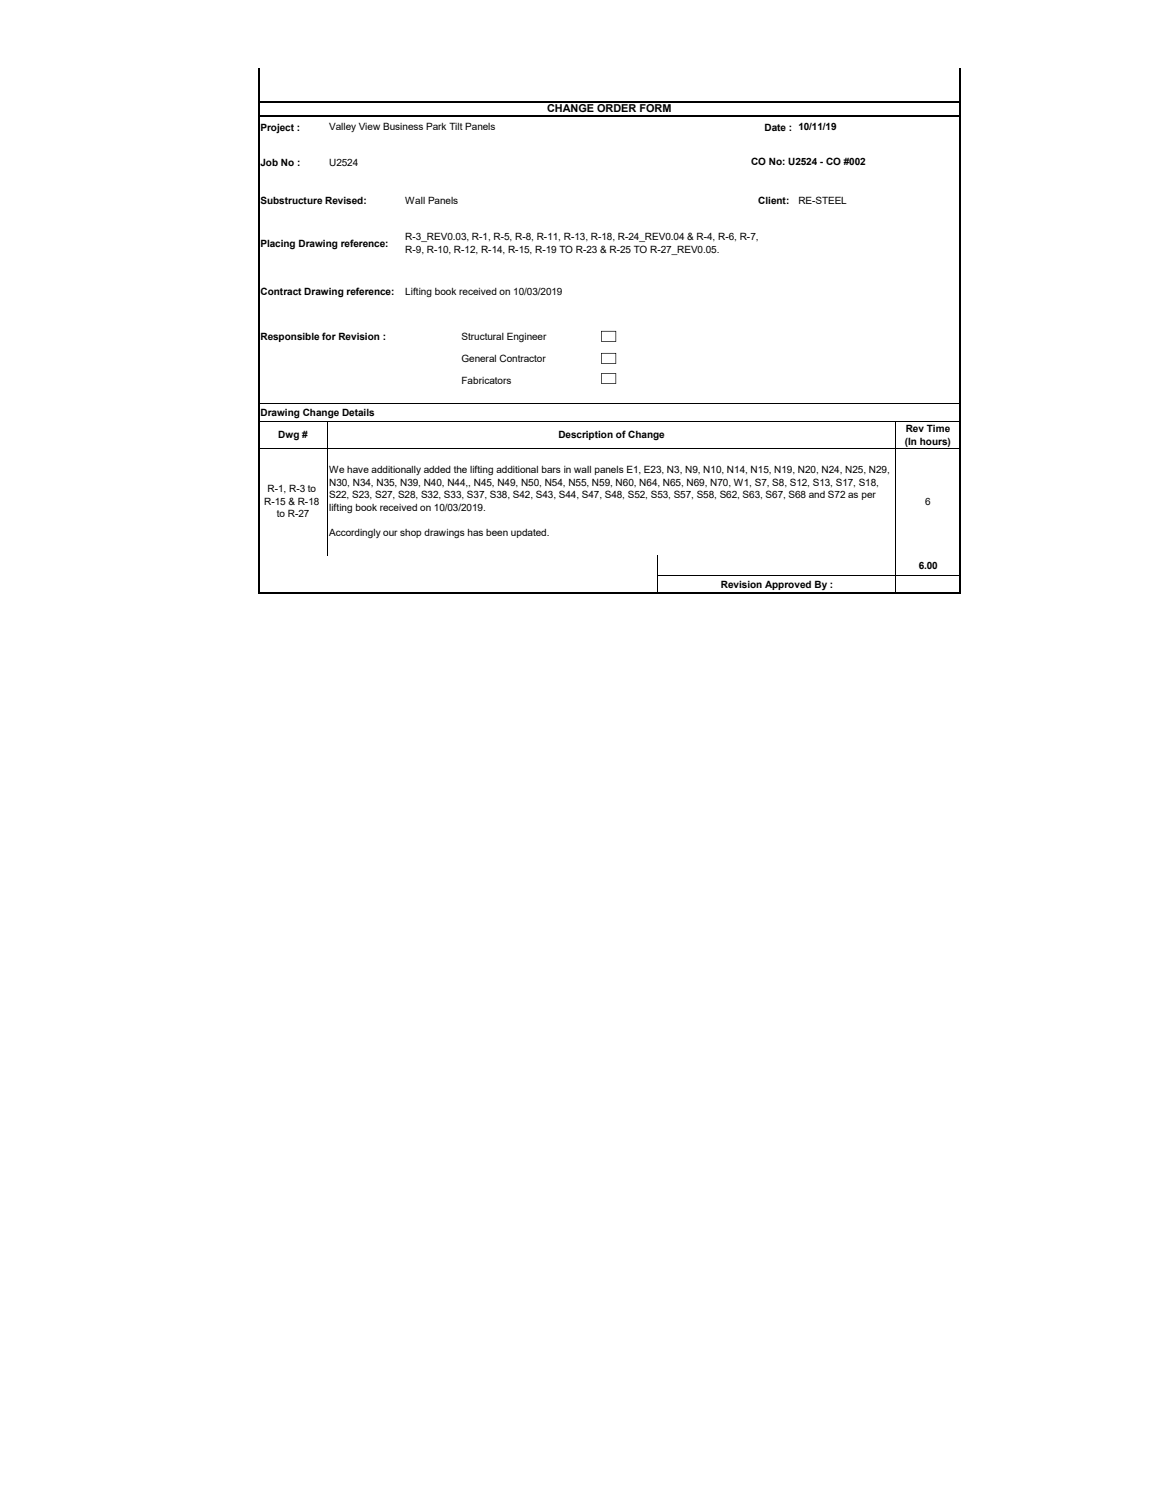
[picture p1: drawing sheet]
<svg xmlns="http://www.w3.org/2000/svg" width="216mm" height="279mm" viewBox="0 0 216 279" stroke-linecap="round" stroke-linejoin="round" font-family="sans-serif">
<defs><g id="words">
<text font-size="2" x="101.8" y="20.9">CHANGE ORDER FORM</text>
<g font-size="1.9">
<text x="48.5" y="24.3">Project :</text>
<text x="61.3" y="24.3">Valley View Business Park Tilt Panels</text>
<text x="142.3" y="24.3">Date : 10/11/19</text>
<text x="48.5" y="30.9">Job No :</text>
<text x="61.3" y="30.9">U2524</text>
<text x="139.8" y="30.8">CO No: U2524 - CO #002</text>
<text x="48.5" y="37.9">Substructure Revised:</text>
<text x="75.4" y="37.9">Wall Panels</text>
<text x="141.1" y="38">Client:</text>
<text x="148.6" y="38">RE-STEEL</text>
<text x="48.5" y="46">Placing Drawing reference:</text>
<text x="75.4" y="44.8">R-3_REV0.03, R-1, R-5, R-8, R-11, R-13, R-18, R-24_REV0.04 &amp; R-4, R-6, R-7,</text>
<text x="75.4" y="47.1">R-9, R-10, R-12, R-14, R-15, R-19 TO R-23 &amp; R-25 TO R-27_REV0.05.</text>
<text x="48.5" y="55">Contract Drawing reference:</text>
<text x="75.4" y="55">Lifting book received on 10/03/2019</text>
<text x="48.5" y="63.2">Responsible for Revision :</text>
<text x="85.9" y="63.3">Structural Engineer</text>
<text x="85.9" y="67.4">General Contractor</text>
<text x="85.9" y="71.5">Fabricators</text>
<text x="48.5" y="77.4">Drawing Change Details</text>
<text x="51.8" y="81.6">Dwg #</text>
<text x="103.9" y="81.5">Description of Change</text>
<text x="168.4" y="82.8">(In hours)</text>
<text x="168.6" y="80.4">Rev Time</text>
<text x="61.3" y="88.2">We have additionally added the lifting additional bars in wall panels E1, E23, N3, N9, N10, N14, N15, N19, N20, N24, N25, N29,</text>
<text x="49.1" y="94">R-15 &amp; R-18</text>
<text x="49.8" y="91.7">R-1, R-3 to</text>
<text x="61.3" y="90.5">N30, N34, N35, N39, N40, N44,, N45, N49, N50, N54, N55, N59, N60, N64, N65, N69, N70, W1, S7, S8, S12, S13, S17, S18,</text>
<text x="61.3" y="92.8">S22, S23, S27, S28, S32, S33, S37, S38, S42, S43, S44, S47, S48, S52, S53, S57, S58, S62, S63, S67, S68 and S72 as per</text>
<text x="61.3" y="95.2">lifting book received on 10/03/2019.</text>
<text x="172.2" y="94">6</text>
<text x="51.5" y="96.3">to R-27</text>
<text x="61.3" y="99.8">Accordingly our shop drawings has been updated.</text>
<text x="171" y="105.9">6.00</text>
<text x="134.2" y="109.4">Revision Approved By :</text>
</g>
</g></defs>
<path d="M48.1 12.8v97.9M48.3 19h130.5M178.6 12.8v97.9M48.3 21.7h130.5M48.3 110.5h130.5" fill="none" stroke="#000" stroke-width=".34"/>
<path d="M48.3 75.2h130.1M48.3 78.5h130.1M60.9 78.6v24.8M166.8 78.6v31.8M48.3 83.5h130.1M122.3 103.4v7M122.4 107.2h56" fill="none" stroke="#000" stroke-width=".19"/>
<path d="M111.9 69.6h2.7v1.8h-2.7z" fill-rule="evenodd" fill="#fff"/>
<path d="M111.9 69.5h2.8v2h-2.8zM112 69.6v1.8h-.1h2.7v-1.8h-2.7z" fill="#000"/>
<path d="M111.9 65.8h2.7v1.9h-2.7z" fill-rule="evenodd" fill="#fff"/>
<path d="M111.9 65.7h2.8v2.1h-2.8zM112 65.8v1.9l-.1-.1h2.7v-1.8v.1h-2.7z" fill="#000"/>
<path d="M111.9 61.7h2.7v1.9h-2.7z" fill-rule="evenodd" fill="#fff"/>
<path d="M111.9 61.6h2.8v2.1h-2.8zM111.9 61.8l.1-.1v1.9l-.1-.1h2.7v-1.8v.1z" fill="#000"/>
<use href="#words"/>
</svg>
